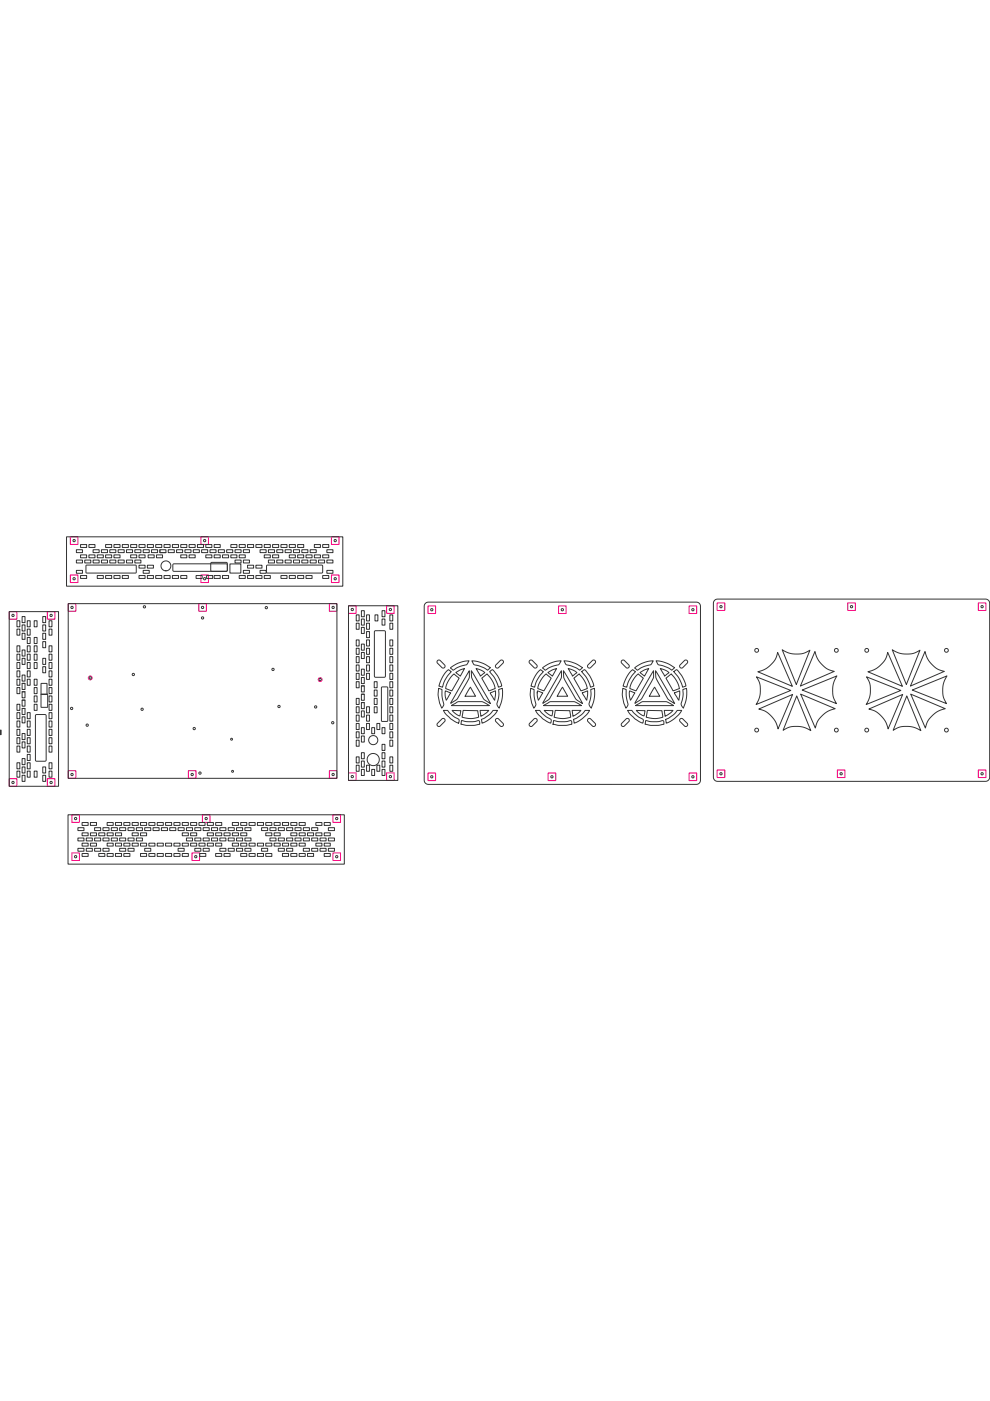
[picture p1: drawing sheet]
<svg xmlns="http://www.w3.org/2000/svg" width="210mm" height="297mm" viewBox="0 0 210 297" stroke-linecap="round" stroke-linejoin="round" font-family="sans-serif">
<g fill="none" stroke="#ff007f" stroke-width=".21">
<path d="M14.9 113.8h1.6v1.6h-1.6zM42.6 113.8h1.6v1.6h-1.6zM70.3 113.8h1.6v1.6h-1.6zM2 129.7h1.6v1.6h-1.6zM10 129.7h1.6v1.6h-1.6zM14.5 128h1.6v1.6h-1.6zM14.9 121.9h1.6v1.6h-1.6zM42.1 128h1.7v1.6h-1.7zM42.6 121.9h1.6v1.6h-1.6zM69.8 128h1.6v1.6h-1.6zM70.3 121.9h1.6v1.6h-1.6zM73.9 128.4h1.6v1.6h-1.6z"/>
<path d="M82 128.4h1.6v1.6h-1.6zM90.7 128.5h1.7v1.6h-1.7zM118.4 128.5h1.6v1.6h-1.6zM146.1 128.5h1.6v1.6h-1.6zM152.1 127.8h1.6v1.6h-1.6zM179.7 127.8h1.7v1.6h-1.7zM207.4 127.8h1.6v1.6h-1.6zM2 165.1h1.6v1.6h-1.6zM10 165.1h1.6v1.6h-1.6zM14.5 163.4h1.6v1.6h-1.6zM15.2 172.7h1.6v1.7h-1.6zM39.9 163.4h1.7v1.6h-1.7z"/>
<path d="M42.9 172.7h1.6v1.7h-1.6zM69.8 163.4h1.6v1.6h-1.6zM70.6 172.7h1.6v1.7h-1.6zM73.9 163.9h1.6v1.6h-1.6zM82 163.9h1.6v1.6h-1.6zM90.7 163.9h1.7v1.6h-1.7zM116.2 163.9h1.6v1.6h-1.6zM146.1 163.9h1.6v1.6h-1.6zM152.1 163.2h1.6v1.7h-1.6zM177.5 163.2h1.6v1.7h-1.6zM207.4 163.2h1.6v1.7h-1.6zM15.2 180.8h1.6v1.6h-1.6z"/>
<path d="M40.7 180.8h1.6v1.6h-1.6zM70.6 180.8h1.6v1.6h-1.6z"/>
<circle cx="19.1" cy="143.7" r=".4"/>
<circle cx="67.9" cy="144.1" r=".4"/>
</g>
<g fill="none" stroke="#333" stroke-width=".21">
<path d="M14.1 113.8h58.6v10.5h-58.6zM16.2 118.7h1.3v.7h-1.3zM16.2 116.6h1.3v.6h-1.3zM17.1 117.6h1.3v.7h-1.3zM17.1 115.5h1.3v.6h-1.3zM18 118.7h1.3v.7h-1.3zM18.3 119.9l10.5-.1 .1 .1v1.4l-.2 .2h-10.3l-.2-.1zM18.9 115.5h1.2v.6h-1.2zM18.9 117.6h1.2v.7h-1.2zM19.7 116.6h1.3v.6h-1.3zM19.7 118.7h1.3v.7h-1.3zM20.6 117.6h1.3v.7h-1.3z"/>
<path d="M21.5 116.6h1.3v.6h-1.3zM21.5 118.7h1.3v.7h-1.3zM22.4 115.5h1.3v.6h-1.3zM22.4 117.6h1.3v.7h-1.3zM23.3 116.6h1.3v.6h-1.3zM23.3 118.7h1.3v.7h-1.3zM24.2 115.5h1.2v.6h-1.2zM24.2 117.6h1.2v.7h-1.2zM25 116.6h1.3v.6h-1.3zM25 118.7h1.3v.7h-1.3zM25.9 115.5h1.3v.6h-1.3zM26.8 116.6h1.3v.6h-1.3z"/>
<path d="M26.8 118.7h1.3v.7h-1.3zM27.7 115.5h1.3v.6h-1.3zM27.7 117.6h1.3v.7h-1.3zM28.6 116.6h1.3v.6h-1.3zM28.6 118.7h1.3v.7h-1.3zM29.5 115.5h1.3v.6h-1.3zM29.5 119.8h1.3v.6l-1.3 .1zM29.5 117.6h1.3v.7h-1.3zM30.4 116.6h1.2v.6h-1.2zM31.2 115.5h1.3v.6h-1.3zM31.2 119.8h1.3v.6l-1.3 .1zM31.4 117.6h1.3v.7h-1.3z"/>
<path d="M32.1 116.6h1.3v.6h-1.3zM33 115.5h1.3v.6h-1.3zM33.2 117.6h1.3v.7h-1.3zM33.9 116.6h1.3v.6h-1.3zM33.9 116.6v.6h1.3M34.8 115.5h1.3v.6h-1.3zM35.7 116.6h1.3v.6h-1.3zM36.6 115.5h1.2v.6h-1.2zM36.7 119.6l11.3-.1 .2 .3v1.1l-.2 .2h-11.1l-.3-.2zM37.4 116.6h1.3v.6h-1.3zM38.3 115.5h1.3v.6h-1.3zM38.3 117.6h1.3v.7h-1.3z"/>
<path d="M39.2 116.6h1.3v.6h-1.3zM40.1 115.5h1.3v.6h-1.3zM40.1 117.6h1.3v.7h-1.3zM41 116.6h1.3v.6h-1.3zM41.9 115.5h1.3v.6h-1.3zM42.7 116.6h1.3v.6h-1.3zM43.6 115.5h1.3v.6h-1.3zM43.6 117.6h1.3v.7h-1.3zM44.5 116.6h1.3v.6h-1.3zM44.7 119.3h3.4l.1 .1v1.6l-.2 .1h-3.2l-.1-.2zM45.4 115.5h1.3v.6h-1.3zM45.4 117.6h1.3v.7h-1.3z"/>
<path d="M46.3 116.6h1.3v.6h-1.3zM47.2 117.6h1.3v.7h-1.3zM48.1 116.6h1.2v.6h-1.2zM48.7 119.6h2.4v1.9h-2.4zM48.9 115.5h1.3v.6h-1.3zM48.9 117.6h1.3v.7h-1.3zM49.8 118.7h1.3v.7h-1.3zM49.8 116.6h1.3v.6h-1.3zM50.7 115.5h1.3v.6h-1.3zM50.7 117.6h1.3v.7h-1.3zM51.6 118.7h1.3v.7h-1.3zM51.6 116.6h1.3v.6h-1.3z"/>
<path d="M52.5 119.8h1.3v.6l-1.3 .1zM52.5 115.5h1.3v.6h-1.3zM54.3 119.8h1.2v.6l-1.2 .1zM54.3 115.5h1.2v.6h-1.2zM55.1 116.6h1.3v.6h-1.3zM56 115.5h1.3v.6h-1.3zM56 117.6h1.3v.7h-1.3zM56.6 119.9l11.6-.1 .2 .2v1.3l-.2 .2h-11.5l-.2-.2zM56.9 118.7h1.3v.7h-1.3zM56.9 116.6h1.3v.6h-1.3zM57.8 117.6h1.3v.7h-1.3zM57.8 115.5h1.3v.6h-1.3z"/>
<path d="M58.7 118.7h1.3v.7h-1.3zM58.7 116.6h1.3v.6h-1.3zM59.6 115.5h1.3v.6h-1.3zM60.5 116.6h1.2v.6h-1.2zM60.5 118.7h1.2v.7h-1.2zM61.3 117.6h1.3v.7h-1.3zM61.3 115.5h1.3v.6h-1.3zM62.2 118.7h1.3v.7h-1.3zM62.2 116.6h1.3v.6h-1.3zM63.1 117.6h1.3v.7h-1.3zM63.1 115.5h1.3v.6h-1.3zM64 118.7h1.3v.7h-1.3z"/>
<path d="M64 116.6h1.3v.6h-1.3zM64.9 117.6h1.3v.7h-1.3zM65.8 118.7h1.2v.7h-1.2zM65.8 116.6h1.2v.6h-1.2zM66.6 117.6h1.3v.7h-1.3zM66.6 115.5h1.3v.6h-1.3zM67.5 118.7h1.3v.7h-1.3zM68.4 117.6h1.3v.7h-1.3zM68.4 115.5h1.3v.6h-1.3zM69.3 118.7h1.3v.7h-1.3zM69.3 116.6h1.3v.6h-1.3zM2 129.7h10.4v37h-10.4z"/>
<path d="M3.6 138.7h.6v1.3h-.6zM3.6 136.9h.6v1.3h-.6zM3.6 133.4h.6v1.3h-.6zM3.6 131.6h.6v1.3h-.6zM4.7 139.6h.6v1.3h-.6zM4.7 137.8h.6v1.3h-.6zM4.7 134.3h.6v1.3h-.6zM4.7 132.5h.6v1.3h-.6zM4.7 130.7h.6v1.3h-.6zM5.8 136.9h.6v1.3h-.6zM5.8 135.2h.6v1.2h-.6zM5.8 131.6h.6v1.3h-.6z"/>
<path d="M5.8 138.7h.6v1.3h-.6zM5.8 133.4h.6v1.3h-.6zM7.2 131.6h.7v1.3h-.7zM7.2 138.7h.7v1.3h-.7zM7.2 136.9h.7v1.3h-.7zM7.2 135.2h.7v1.2h-.7zM9.1 130.7h.6v1.3h-.6zM9.1 132.5h.6v1.3h-.6zM9.1 134.3h.6v1.3h-.6zM9.1 136h.6v1.3h-.6zM9.1 139.6h.6v1.3h-.6zM10.4 131.6h.6v1.3h-.6z"/>
<path d="M10.4 133.4h.6v1.3h-.6zM10.4 136.9h.6v1.3h-.6zM10.4 138.7h.6v1.3h-.6zM14.5 128h56.9v37h-56.9zM16.2 120.9h1.3v.6h-1.3zM17.1 122h1.3v.6h-1.3zM20.6 122h1.3v.6h-1.3zM22.4 122h1.3v.6h-1.3zM24.2 122h1.2v.6h-1.2zM25.9 122h1.3v.6h-1.3zM29.5 122h1.3v.6h-1.3zM30.4 120.9h1.2v.6h-1.2z"/>
<path d="M31.2 122h1.3v.6h-1.3zM33 122h1.3v.6h-1.3zM34.8 122h1.3v.6h-1.3zM36.6 122h1.2v.6h-1.2zM38.3 122h1.3v.6h-1.3zM41.6 122h1.3v.6h-1.3zM43.8 122h1.3v.6h-1.3zM45.4 122h1.3v.6h-1.3zM47.2 122h1.3v.6h-1.3zM50.7 122h1.3v.6h-1.3zM51.6 120.9h1.3v.6h-1.3zM52.5 122h1.3v.6h-1.3z"/>
<path d="M54.3 122h1.2v.6h-1.2zM55.1 120.9h1.3v.6h-1.3zM56 122h1.3v.6h-1.3zM59.6 122h1.3v.6h-1.3zM61.3 122h1.3v.6h-1.3zM63.1 122h1.3v.6h-1.3zM64.9 122h1.3v.6h-1.3zM68.4 122h1.3v.6h-1.3zM69.3 120.9h1.3v.6h-1.3zM73.9 128.4h10.4v37.1h-10.4zM75.5 139.2h.6v1.3h-.6zM75.5 137.4h.6v1.3h-.6z"/>
<path d="M75.5 135.7h.6v1.3h-.6zM75.5 132.1h.6v1.3h-.6zM75.5 130.4h.6v1.2h-.6zM76.6 131.2h.6v1.3h-.6zM76.6 133h.6v1.3h-.6zM76.6 136.6h.6v1.2h-.6zM76.6 138.3h.6v1.3h-.6zM76.6 129.5h.6v1.3h-.6zM77.7 130.4h.6v1.2h-.6zM77.7 132.1h.6v1.3h-.6zM77.7 133.9h.6v1.3h-.6zM77.7 135.7h.6v1.3h-.6z"/>
<path d="M77.7 137.4h.6v1.3h-.6zM77.7 139.2h.6v1.3h-.6zM79.5 133.8l2-.1 .2 .2v9.4l-.2 .3h-1.9l-.2-.2zM79.5 130.4h.6v1.2h-.6zM81 131.2h.6v1.3h-.6zM81 129.5h.6v1.3h-.6zM82.7 139.2h.6v1.3h-.6zM82.7 137.4h.6v1.3h-.6zM82.7 135.7h.6v1.3h-.6zM82.7 132.1h.6v1.3h-.6zM82.7 130.4h.6v1.2h-.6zM90.2 127.9l.6-.2h56.9l.4 .1 .4 .7v37l-.1 .4-.7 .4h-56.9l-.5-.1-.4-.7v-37z"/>
<path d="M151.5 127.2l.6-.2h56.9l.4 .2 .4 .7v36.9l-.1 .5-.7 .4h-56.9l-.4-.2-.4-.7v-37zM165.8 137.8l1.5 .7 1.4 .2 1.6-.2 1.4-.6-2.9 7.2zM172.8 138.1l.5 1.6 .9 1.1 1.2 1 1.5 .5-7.2 3.2zM189.2 137.8l1.4 .7 1.5 .2 1.5-.2 1.5-.6-2.9 7.2zM196.1 138.1l.6 1.6 .8 1.1 1.2 1 1.5 .5-7.2 3.2zM.1 154.8h.1v1h-.1zM3.6 152.9h.6v1.3h-.6zM3.6 151.1h.6v1.3h-.6zM3.6 149.3h.6v1.3h-.6zM3.6 145.8h.6v1.3h-.6zM3.6 144h.6v1.3h-.6zM3.6 142.2h.6v1.3h-.6z"/>
<path d="M3.6 140.5h.6v1.3h-.6zM3.6 154.6h.6v1.3h-.6zM3.6 156.4h.6v1.3h-.6zM3.6 158.2h.6v1.3h-.6zM4.7 143.1h.6v1.3h-.6zM4.7 144.9h.6v1.3h-.6zM4.7 146.7h.6v1.3h-.6zM4.7 148.4h.6v1.3h-.6zM4.7 150.2h.6v1.3h-.6zM4.7 152h.6v1.3h-.6zM4.7 155.5h.6v1.3h-.6zM4.7 157.3h.6v1.3h-.6z"/>
<path d="M4.7 144.9h.6M4.7 146.7h.6M4.7 148.4h.6M4.7 150.2h.6M5.8 140.5h.6v1.3h-.6zM5.8 142.2h.6v1.3h-.6zM5.8 144h.6v1.3h-.6zM5.8 151.1h.6v1.3h-.6zM5.8 152.9h.6v1.3h-.6zM5.8 154.6h.6v1.3h-.6zM5.8 158.2h.6v1.3h-.6zM5.8 159.9h.6v1.3h-.6z"/>
<path d="M5.8 156.4h.6v1.3h-.6zM7.2 140.5h.7v1.3h-.7zM7.2 144h.7v1.3h-.7zM7.2 145.8h.7v1.3h-.7zM7.2 147.5h.7v1.3h-.7zM7.2 149.3h.7v1.3h-.7zM7.6 151.6l1.9-.1 .3 .2v9.5l-.2 .2h-1.8l-.3-.2zM8.7 147.2h1.4v2.8l-1.4-.1zM8.7 144.9h1.3l-.1 2.3h-1.2zM9.1 141.4h.6v1.2h-.6zM10.4 158.2h.6v1.3h-.6zM10.4 156.4h.6v1.3h-.6z"/>
<path d="M10.4 154.6h.6v1.3h-.6zM10.4 152.9h.6v1.3h-.6zM10.4 151.1h.6v1.3h-.6zM10.4 149.3h.6v1.3h-.6zM10.4 147.5h.6v1.3h-.6zM10.4 145.8h.6v1.3h-.6zM10.4 144h.6v1.3h-.6zM10.4 142.2h.6v1.3h-.6zM10.4 140.5h.6v1.3h-.6zM75.5 151.6h.6v1.3h-.6zM75.5 149.8h.6v1.3h-.6zM75.5 148.1h.6v1.3h-.6z"/>
<path d="M75.5 144.5h.6v1.3h-.6zM75.5 142.8h.6v1.2h-.6zM75.5 141h.6v1.3h-.6zM75.5 153.4h.6v1.3h-.6zM75.5 155.2h.6v1.2h-.6zM75.5 156.9h.6v1.3h-.6zM76.6 159.6h.6v1.3h-.6zM76.6 141.9h.6v1.3h-.6zM76.6 143.6h.6v1.3h-.6zM76.6 145.4h.6v1.3h-.6zM76.6 147.2h.6v1.3h-.6zM76.6 149h.6v1.2h-.6z"/>
<path d="M76.6 150.7h.6v1.3h-.6zM76.6 154.3h.6v1.3h-.6zM76.6 156h.6v1.3h-.6zM76.6 145.4h.6M76.6 147.2h.6M76.6 149h.6M77.7 141h.6v1.3h-.6zM77.7 142.8h.6v1.2h-.6zM77.7 149.8h.6v1.3h-.6zM77.7 151.6h.6v1.3h-.6zM77.7 153.4h.6v1.3h-.6zM78.8 154.3h.6v1.3h-.6z"/>
<path d="M79.3 144.5h.7v1.3h-.7zM79.3 146.3h.7v1.3h-.7zM79.3 148.1h.7v1.3h-.7zM79.3 149.8h.7v1.3h-.7zM79.9 153.4h.6v1.3h-.6zM80.9 145.7l1.1-.1 .2 .2v7l-.2 .2h-1l-.1-.2zM81 157.8h.6v1.3h-.6zM81 159.6h.6v1.3h-.6zM81 154.3h.6v1.3h-.6zM82.7 156.9h.6v1.3h-.6zM82.7 155.2h.6v1.2h-.6zM82.7 153.4h.6v1.3h-.6z"/>
<path d="M82.7 151.6h.6v1.3h-.6zM82.7 149.8h.6v1.3h-.6zM82.7 148.1h.6v1.3h-.6zM82.7 146.3h.6v1.3h-.6zM82.7 144.5h.6v1.3h-.6zM82.7 142.8h.6v1.2h-.6zM82.7 141h.6v1.3h-.6zM92.8 140.1l.2-.2 .3 .1 1 1v.5l-.3 .1h-.3l-1-1.1zM93 145.9l.7 .3v1.5l.4 1.7-.4 .7-.5-1a6.2 6.2 0 0 1-.2-3.2zM93.7 152.4h.5l.1 .5-1 1.1h-.4l-.2-.2v-.3zM94 150.6h.9l1.3 1.3 1.1 .6 .1 .3a.37 .37 0 0 1-.2 .5 .37 .37 0 0 1-.5-.2l-1.2-.8-.9-.8zM94.4 146.5l1.2 .4-1 1.6-.2-.9z"/>
<path d="M94.8 142.2l.3-.2 .6 .4-1.3 1.6-.6 1.7-.7-.2 .6-1.7zM95.6 141.6l1.5-1 1.4-.4h.9a1.21 1.21 0 0 1-1.3 .9l-1.2 .4-.9 .6zM95.8 149.6l1.4-.8h5l1.6 .8zM95.9 150.6l1.8 .1-.2 1.1-.7-.4zM96 143.1l.3-.2 1.1 .9-1.6 2.7-1.3-.5 .5-1.5zM96.6 142.6l1.9-.9-.9 1.7zM97.8 152.8l1 .2h1.4l1.3-.2 .2 .2a.36 .36 0 0 1 0 .4 .36 .36 0 0 1-.3 .2l-.9 .2h-1.5l-1.3-.2zM98.2 150.6l3.1 .1 .1 .8a.46 .46 0 0 1 0 .6 .46 .46 0 0 1-.5 .1l-1.4 .1-1.5-.2zM99.5 142.2v1.4l-.5 1.1-2.1 3.5-1.3 .9zM99.7 145.7l1.1 1.9h-2.2zM99.9 142.2l4 6.9a3.1 3.1 0 0 1-1.9-1.8l-.9-1.6a4.7 4.7 0 0 1-1.2-3.5zM100 140.1l1.3 .2 1.5 .5 1.2 .8-.5 .4a.55 .55 0 0 1-.7-.3l-2.3-.8z"/>
<path d="M100.9 141.7l1.3 .5 .6 .4-1 .8zM101.8 150.6h1.8l-.5 .6-1.1 .6zM102.1 152.5l1.6-.9 .8-1h1l-.6 .9-1.8 1.4-.9 .4zM102.1 143.8l1.2-.9 .8 .9 .6 1.1 .3 1.1-1 .4a.35 .35 0 0 1-.4 0 .35 .35 0 0 1-.2-.4zM103.8 142.4l.2-.1a.47 .47 0 0 1 .5-.3 .47 .47 0 0 1 .4 .4l.6 1 .7 1.4a.51 .51 0 0 1 .1 .6 .51 .51 0 0 1-.7 .2l-.7-1.9zM103.9 146.9l1.2-.4-.2 2zM105.2 152.4h.4l1.1 1-.1 .5-.5 .1-1-1-.1-.3zM105.7 146.2l.8-.3 .1 .6-.2 1.7-.6 1.9-.4-.8 .4-1.8zM106.1 140h.5l.1 .5-1.1 1.1h-.3l-.2-.2v-.4zM112.3 140.1l.3-.2 .2 .1 1 1 .1 .2-.2 .4h-.4l-1-1zM112.5 145.9l.7 .3 .1 1.5 .3 1.7-.4 .7-.4-1a6.3 6.3 0 0 1-.3-3.2zM113.2 152.4h.5l.2 .5-1.1 1.1h-.4l-.2-.3v-.3z"/>
<path d="M113.5 150.6h.9l1.3 1.3 1.1 .6 .1 .3a.37 .37 0 0 1-.2 .5 .37 .37 0 0 1-.5-.2l-1.1-.7-1-.9zM114 146.5l1.1 .4-1 1.6-.2-.9zM114.3 142.2l.3-.2 .6 .4-1.3 1.8-.5 1.5-.8-.2 .7-1.9zM115.1 141.6l1.6-1 1.3-.4h.9a1.21 1.21 0 0 1-1.3 .9l-1.1 .4-.9 .6zM115.3 149.5l1.4-.7h5l1.6 .8h-8zM115.4 150.6l1.8 .1-.2 1.1-.7-.4zM115.5 143.1l.3-.2 1.1 .9-1.6 2.7-1.3-.5 .5-1.5zM116.2 142.6l1.8-.9-.9 1.7zM117.4 152.8l1 .2h1.4l1.2-.2 .2 .2a.37 .37 0 0 1 .1 .4 .37 .37 0 0 1-.4 .2l-.9 .2h-1.5l-1.3-.2zM117.7 150.6l3.1 .1 .1 .8a.46 .46 0 0 1 0 .6 .46 .46 0 0 1-.5 .1l-1.4 .1-1.5-.2zM119 142.2v1.4l-.5 1.1-2 3.5-1.4 .9zM119.3 145.7l1 1.9h-2.2z"/>
<path d="M119.5 142.2l4 7-.1-.1a3.1 3.1 0 0 1-1.8-1.8l-1-1.6a4.7 4.7 0 0 1-1.1-3.5zM119.6 140.1l1.3 .2 1.5 .5 1.1 .8-.4 .4a.55 .55 0 0 1-.8-.3l-2.3-.8zM120.5 141.7l1.2 .5 .6 .4-.9 .8zM121.3 150.6h1.9l-.6 .6-1.1 .6zM121.6 152.5l1.6-.9 .9-1h.9l-.7 1-1.6 1.3-1 .4zM121.7 143.8l1.1-.9 .8 .9 .6 1.1 .3 1.1-1 .4a.35 .35 0 0 1-.4 0 .35 .35 0 0 1-.2-.4zM123.3 142.4l.2-.1a.47 .47 0 0 1 .5-.3 .47 .47 0 0 1 .4 .4l.7 1 .6 1.4a.45 .45 0 0 1-.1 .8l-.4 .1-.7-1.8zM123.5 146.9l1.1-.4-.2 2zM124.7 152.4h.5l1 1v.5l-.5 .1-1-1-.1-.3zM125.3 146.2l.7-.3 .1 .6-.1 1.7-.6 1.9-.5-.8 .4-1.8zM125.6 140h.5l.1 .5-1 1.1h-.4l-.2-.2v-.3zM131.9 140h.4l1 1 .1 .2-.1 .4h-.5l-1-1-.1-.3z"/>
<path d="M132 145.9l.8 .3v1.5l.4 1.7-.5 .7-.4-1a6.3 6.3 0 0 1-.3-3.2zM132.8 152.4h.5l.1 .5-1 1.1h-.5l-.2-.5zM133.1 150.6h.9l1.2 1.3 1.1 .6 .1 .3a.37 .37 0 0 1-.2 .5 .37 .37 0 0 1-.5-.2l-1.1-.7-1.1-1zM133.5 146.5l1.1 .4-.9 1.6-.3-.9zM133.8 142.2l.3-.2 .6 .4-1.3 1.8-.5 1.5-.8-.2 .8-1.9zM134.6 141.6l1.6-1 1.3-.4h1a1.2 1.2 0 0 1-1.4 .9l-1.1 .4-.9 .6zM134.9 149.5l1.3-.7h5.1l1.5 .8h-8zM134.9 150.6l1.9 .1-.2 1.1-.8-.4zM135 143.1l.3-.2 1.1 .9-1.5 2.7-1.4-.5 .5-1.5zM135.7 142.6l1.8-.9-.9 1.7zM136.9 152.8l1.1 .2h1.3l1.2-.2 .2 .2a.37 .37 0 0 1 .1 .4 .37 .37 0 0 1-.4 .2l-.9 .2h-1.5l-1.2-.2zM137.2 150.6l3.2 .1 .1 .8a.46 .46 0 0 1 0 .6 .46 .46 0 0 1-.6 .1l-1.3 .1-1.6-.2z"/>
<path d="M138.6 142.2v1.4l-.6 1.1-2 3.5-1.4 .9zM138.8 145.7l1.1 1.9h-2.2zM139 142.2l4 7v-.1a3.1 3.1 0 0 1-1.9-1.8l-1-1.6a4.7 4.7 0 0 1-1.1-3.5zM139.1 140.1l1.3 .2 1.5 .5 1.1 .8-.4 .4a.55 .55 0 0 1-.8-.3l-2.2-.8zM140 141.7l1.3 .5 .6 .4-1 .8zM140.8 150.6h1.9l-.5 .6-1.2 .6zM141.1 152.5l1.7-.9 .8-1h.9l-.7 1-1.6 1.3-.9 .4zM141.2 143.8l1.1-.9 .8 .9 .6 1.1 .4 1.1-1 .4a.35 .35 0 0 1-.5 0 .35 .35 0 0 1-.1-.4zM142.9 142.4l.1-.1a.47 .47 0 0 1 .5-.3 .47 .47 0 0 1 .4 .4l.7 1 .7 1.4a.51 .51 0 0 1 0 .6 .51 .51 0 0 1-.6 .2l-.8-1.9zM143 146.9l1.1-.4-.2 2zM144.2 152.4h.5l1 1v.5l-.5 .1-1-1-.1-.3zM144.8 146.2l.8-.3v.6l-.1 1.7-.6 1.9-.5-.8 .4-1.8z"/>
<path d="M145.1 140h.6l.1 .5-1.1 1.1h-.4l-.2-.3v-.2zM160.4 143.5l7.3 2.9-7.4 3 .7-1.5 .2-1.4-.1-1.6zM160.7 142.4l1.4-.5 1.2-.8 1.1-1.3 .5-1.5 3.1 7.2zM160.9 150.3l7.2-3.1-3.1 7.3-.6-1.5-.9-1.2-1.2-1zM168.9 147.5l3 7.4-1.4-.7-1.5-.2-1.5 .1-1.5 .7zM169.8 147.2l7.3 3.1-1.5 .5-1.2 .9-1 1.1-.5 1.6zM170.1 146.3l7.3-3-.7 1.5-.2 1.4 .2 1.7 .7 1.3zM183.7 143.5l7.3 2.9-7.4 3 .7-1.5 .2-1.4-.1-1.6zM184 142.4l1.5-.5 1.1-.8 1.1-1.3 .5-1.5 3.1 7.2zM184.2 150.3l7.2-3.1-3.1 7.3-.5-1.5-1-1.2-1.2-1zM192.3 147.5l2.9 7.4-1.4-.7-1.4-.2-1.6 .1-1.4 .7zM193.1 147.2l7.3 3.1-1.5 .5-1.2 .9-1 1.1-.5 1.6z"/>
<path d="M193.4 146.3l7.4-3-.7 1.5-.2 1.4 .1 1.7 .7 1.3zM3.6 161.7h.6v1.3h-.6zM3.6 163.5h.6v1.3h-.6zM4.7 160.8h.6v1.3h-.6zM4.7 162.6h.6v1.3h-.6zM4.7 164.4h.6v1.3h-.6zM5.8 163.5h.6v1.3h-.6zM5.8 161.7h.6v1.3h-.6zM7.2 163.5h.7v1.3h-.7zM9.1 164.4h.6v1.3h-.6zM9.1 162.6h.6v1.3h-.6zM10.4 163.5h.6v1.3h-.6z"/>
<path d="M10.4 161.7h.6v1.3h-.6zM14.4 172.7h58.6v10.5h-58.6zM16.5 179.9h1.3v.6h-1.3zM16.5 177.7h1.3v.6h-1.3zM16.5 175.5h1.3v.6h-1.3zM17.4 178.8h1.3v.6h-1.3zM17.4 176.6h1.3v.6h-1.3zM17.4 174.4h1.3v.6h-1.3zM18.3 177.7h1.3v.6h-1.3zM18.3 179.9h1.3v.6h-1.3zM19.2 176.6h1.3v.6h-1.3zM19.2 178.8h1.3v.6h-1.3z"/>
<path d="M19.2 174.4h1.3v.6h-1.3zM20.1 175.5h1.2v.6h-1.2zM20.1 177.7h1.2v.6h-1.2zM20.1 179.9h1.2v.6h-1.2zM20.9 176.6h1.3v.6h-1.3zM21.8 179.9h1.3v.6h-1.3zM21.8 175.5h1.3v.6h-1.3zM21.8 177.7h1.3v.6h-1.3zM22.7 178.8h1.3v.6h-1.3zM22.7 176.6h1.3v.6h-1.3zM22.7 174.4h1.3v.6h-1.3zM23.6 177.7h1.3v.6h-1.3z"/>
<path d="M23.6 175.5h1.3v.6h-1.3zM24.5 178.8h1.3v.6h-1.3zM24.5 176.6h1.3v.6h-1.3zM24.5 174.4h1.3v.6h-1.3zM25.4 179.9h1.3v.6h-1.3zM25.4 177.7h1.3v.6h-1.3zM25.4 175.5h1.3v.6h-1.3zM26.3 178.8h1.2v.6h-1.2zM26.3 174.4h1.2v.6h-1.2zM27.1 179.9h1.3v.6h-1.3zM27.1 177.7h1.3v.6h-1.3zM27.1 175.5h1.3v.6h-1.3z"/>
<path d="M28 178.8h1.3v.6h-1.3zM28 176.6h1.3v.6h-1.3zM28 174.4h1.3v.6h-1.3zM28.9 175.5h1.3v.6h-1.3zM28.9 177.7h1.3v.6h-1.3zM29.8 174.4h1.3v.6h-1.3zM29.8 176.6h1.3v.6h-1.3zM29.8 178.8h1.3v.6h-1.3zM30.7 175.5h1.3v.6h-1.3zM30.7 179.9h1.3v.6h-1.3zM31.6 174.4h1.3v.6h-1.3zM31.6 178.8h1.3v.6h-1.3z"/>
<path d="M32.4 175.5h1.3v.6h-1.3zM33.3 174.4h1.3v.6h-1.3zM33.3 178.8h1.3v.6h-1.3zM34.2 175.5h1.3v.6h-1.3zM35.1 174.4h1.3v.6h-1.3zM35.1 178.8h1.3v.6h-1.3zM36 175.5h1.3v.6h-1.3zM36.9 174.4h1.3v.6h-1.3zM36.9 178.8h1.3v.6h-1.3zM37.8 175.5h1.2v.6h-1.2zM37.8 179.9h1.2v.6h-1.2zM38.6 174.4h1.3v.6h-1.3z"/>
<path d="M38.6 176.6h1.3v.6h-1.3zM38.6 178.8h1.3v.6h-1.3zM39.5 175.5h1.3v.6h-1.3zM39.5 177.7h1.3v.6h-1.3zM40.4 174.4h1.3v.6h-1.3zM40.4 176.6h1.3v.6h-1.3zM40.4 178.8h1.3v.6h-1.3zM41.3 175.5h1.3v.6h-1.3zM41.3 177.7h1.3v.6h-1.3zM41.3 179.9h1.3v.6h-1.3zM42.2 174.4h1.3v.6h-1.3zM42.2 178.8h1.3v.6h-1.3z"/>
<path d="M43.1 175.5h1.3v.6h-1.3zM43.1 179.9h1.3v.6h-1.3zM43.1 177.7h1.3v.6h-1.3zM44 174.4h1.2v.6h-1.2zM44 178.8h1.2v.6h-1.2zM44 176.6h1.2v.6h-1.2zM44.8 175.5h1.3v.6h-1.3zM44.8 177.7h1.3v.6h-1.3zM45.7 174.4h1.3v.6h-1.3zM45.7 178.8h1.3v.6h-1.3zM45.7 176.6h1.3v.6h-1.3zM46.6 175.5h1.3v.6h-1.3z"/>
<path d="M46.6 179.9h1.3v.6h-1.3zM46.6 177.7h1.3v.6h-1.3zM47.5 176.6h1.3v.6h-1.3zM48.4 175.5h1.3v.6h-1.3zM48.4 179.9h1.3v.6h-1.3zM48.4 177.7h1.3v.6h-1.3zM49.3 174.4h1.3v.6h-1.3zM49.3 176.6h1.3v.6h-1.3zM49.3 178.8h1.3v.6h-1.3zM50.2 175.5h1.2v.6h-1.2zM50.2 179.9h1.2v.6h-1.2zM50.2 177.7h1.2v.6h-1.2z"/>
<path d="M51 174.4h1.3v.6h-1.3zM51 176.6h1.3v.6h-1.3zM51 178.8h1.3v.6h-1.3zM51.9 175.5h1.3v.6h-1.3zM51.9 179.9h1.3v.6h-1.3zM51.9 177.7h1.3v.6h-1.3zM52.8 174.4h1.3v.6h-1.3zM52.8 178.8h1.3v.6h-1.3zM54.6 174.4h1.3v.6h-1.3zM54.6 178.8h1.3v.6h-1.3zM55.5 175.5h1.3v.6h-1.3zM55.5 179.9h1.3v.6h-1.3z"/>
<path d="M56.3 174.4h1.3v.6h-1.3zM56.3 178.8h1.3v.6h-1.3zM56.3 176.6h1.3v.6h-1.3zM57.2 175.5h1.3v.6h-1.3zM57.2 177.7h1.3v.6h-1.3zM58.1 174.4h1.3v.6h-1.3zM58.1 178.8h1.3v.6h-1.3zM58.1 176.6h1.3v.6h-1.3zM59 175.5h1.3v.6h-1.3zM59 179.9h1.3v.6h-1.3zM59 177.7h1.3v.6h-1.3zM59.9 174.4h1.3v.6h-1.3z"/>
<path d="M59.9 178.8h1.3v.6h-1.3zM60.8 175.5h1.3v.6h-1.3zM60.8 179.9h1.3v.6h-1.3zM60.8 177.7h1.3v.6h-1.3zM61.7 174.4h1.2v.6h-1.2zM61.7 178.8h1.2v.6h-1.2zM61.7 176.6h1.2v.6h-1.2zM62.5 175.5h1.3v.6h-1.3zM62.5 177.7h1.3v.6h-1.3zM63.4 178.8h1.3v.6h-1.3zM63.4 176.6h1.3v.6h-1.3zM63.4 174.4h1.3v.6h-1.3z"/>
<path d="M64.3 179.9h1.3v.6h-1.3zM64.3 177.7h1.3v.6h-1.3zM64.3 175.5h1.3v.6h-1.3zM65.2 176.6h1.3v.6h-1.3zM66.1 177.7h1.3v.6h-1.3zM66.1 175.5h1.3v.6h-1.3zM66.1 179.9h1.3v.6h-1.3zM67 176.6h1.3v.6h-1.3zM67 174.4h1.3v.6h-1.3zM67 178.8h1.3v.6h-1.3zM67.9 177.7h1.2v.6h-1.2zM67.9 179.9h1.2v.6h-1.2z"/>
<path d="M68.7 178.8h1.3v.6h-1.3zM68.7 176.6h1.3v.6h-1.3zM68.7 174.4h1.3v.6h-1.3zM69.6 179.9h1.3v.6h-1.3zM69.6 177.7h1.3v.6h-1.3zM69.6 175.5h1.3v.6h-1.3zM75.5 162.2h.6v1.3h-.6zM75.5 160.5h.6v1.3h-.6zM76.6 163.1h.6v1.3h-.6zM76.6 161.4h.6v1.2h-.6zM77.7 162.2h.6v1.3h-.6zM78.8 163.1h.6v1.3h-.6z"/>
<path d="M79.9 162.2h.6v1.3h-.6zM81 161.4h.6v1.2h-.6zM81 163.1h.6v1.3h-.6zM82.7 162.2h.6v1.3h-.6zM82.7 160.5h.6v1.3h-.6zM17.4 181h1.3v.6h-1.3zM20.9 181h1.3v.6h-1.3zM22.7 181h1.3v.6h-1.3zM24.5 181h1.3v.6h-1.3zM26.3 181h1.2v.6h-1.2zM29.8 181h1.3v.6h-1.3zM31.6 181h1.3v.6h-1.3z"/>
<path d="M33.3 181h1.3v.6h-1.3zM35.1 181h1.3v.6h-1.3zM36.9 181h1.3v.6h-1.3zM38.6 181h1.3v.6h-1.3zM42.3 181h1.3v.6h-1.3zM45.7 181h1.3v.6h-1.3zM47.5 181h1.3v.6h-1.3zM51 181h1.3v.6h-1.3zM52.8 181h1.3v.6h-1.3zM54.6 181h1.3v.6h-1.3zM56.3 181h1.3v.6h-1.3zM59.9 181h1.3v.6h-1.3z"/>
<path d="M61.7 181h1.2v.6h-1.2zM63.4 181h1.3v.6h-1.3zM65.2 181h1.3v.6h-1.3zM68.7 181h1.3v.6h-1.3z"/>
<circle cx="15.7" cy="114.6" r=".24"/>
<circle cx="35.2" cy="120" r="1.05"/>
<circle cx="43.4" cy="114.6" r=".24"/>
<circle cx="71.1" cy="114.6" r=".24"/>
<circle cx="2.8" cy="130.5" r=".24"/>
<circle cx="10.8" cy="130.5" r=".24"/>
<circle cx="15.3" cy="128.8" r=".24"/>
<circle cx="15.7" cy="122.7" r=".24"/>
<circle cx="30.6" cy="128.7" r=".24"/>
<circle cx="42.9" cy="128.8" r=".24"/>
<circle cx="42.9" cy="131" r=".24"/>
<circle cx="43.4" cy="122.7" r=".24"/>
<circle cx="56.5" cy="128.8" r=".24"/>
<circle cx="70.6" cy="128.8" r=".24"/>
<circle cx="71.1" cy="122.7" r=".24"/>
<circle cx="74.7" cy="129.2" r=".24"/>
<circle cx="82.8" cy="129.2" r=".24"/>
<circle cx="91.5" cy="129.3" r=".24"/>
<circle cx="119.2" cy="129.3" r=".24"/>
<circle cx="146.9" cy="129.3" r=".24"/>
<circle cx="152.9" cy="128.6" r=".24"/>
<circle cx="160.4" cy="137.9" r=".4"/>
<circle cx="177.3" cy="137.9" r=".4"/>
<circle cx="180.5" cy="128.6" r=".24"/>
<circle cx="183.8" cy="137.9" r=".4"/>
<circle cx="200.7" cy="137.9" r=".4"/>
<circle cx="208.2" cy="128.6" r=".24"/>
<circle cx="15.2" cy="150.2" r=".24"/>
<circle cx="18.5" cy="153.7" r=".24"/>
<circle cx="19.1" cy="143.7" r=".24"/>
<circle cx="28.3" cy="143" r=".24"/>
<circle cx="30.1" cy="150.4" r=".24"/>
<circle cx="41.2" cy="154.5" r=".24"/>
<circle cx="49.1" cy="156.7" r=".2"/>
<circle cx="57.9" cy="141.9" r=".24"/>
<circle cx="59.2" cy="149.8" r=".24"/>
<circle cx="66.9" cy="149.9" r=".24"/>
<circle cx="67.9" cy="144.1" r=".24"/>
<circle cx="70.5" cy="153.2" r=".24"/>
<circle cx="79.1" cy="156.9" r=".96"/>
<circle cx="160.4" cy="154.8" r=".4"/>
<circle cx="177.3" cy="154.8" r=".4"/>
<circle cx="183.8" cy="154.8" r=".4"/>
<circle cx="200.7" cy="154.8" r=".4"/>
<circle cx="2.8" cy="165.9" r=".24"/>
<circle cx="10.8" cy="165.9" r=".24"/>
<circle cx="15.3" cy="164.2" r=".24"/>
<circle cx="16" cy="173.6" r=".24"/>
<circle cx="40.7" cy="164.2" r=".24"/>
<circle cx="42.4" cy="163.9" r=".24"/>
<circle cx="43.7" cy="173.6" r=".24"/>
<circle cx="49.3" cy="163.5" r=".2"/>
<circle cx="70.6" cy="164.2" r=".24"/>
<circle cx="71.4" cy="173.6" r=".24"/>
<circle cx="74.7" cy="164.7" r=".24"/>
<circle cx="79.1" cy="161" r="1.29"/>
<circle cx="82.8" cy="164.7" r=".24"/>
<circle cx="91.6" cy="164.7" r=".24"/>
<circle cx="117" cy="164.7" r=".24"/>
<circle cx="146.9" cy="164.7" r=".24"/>
<circle cx="152.9" cy="164.1" r=".24"/>
<circle cx="178.3" cy="164.1" r=".24"/>
<circle cx="208.2" cy="164.1" r=".24"/>
<circle cx="16" cy="181.6" r=".24"/>
<circle cx="41.5" cy="181.6" r=".24"/>
<circle cx="71.4" cy="181.6" r=".24"/>
</g>
</svg>
